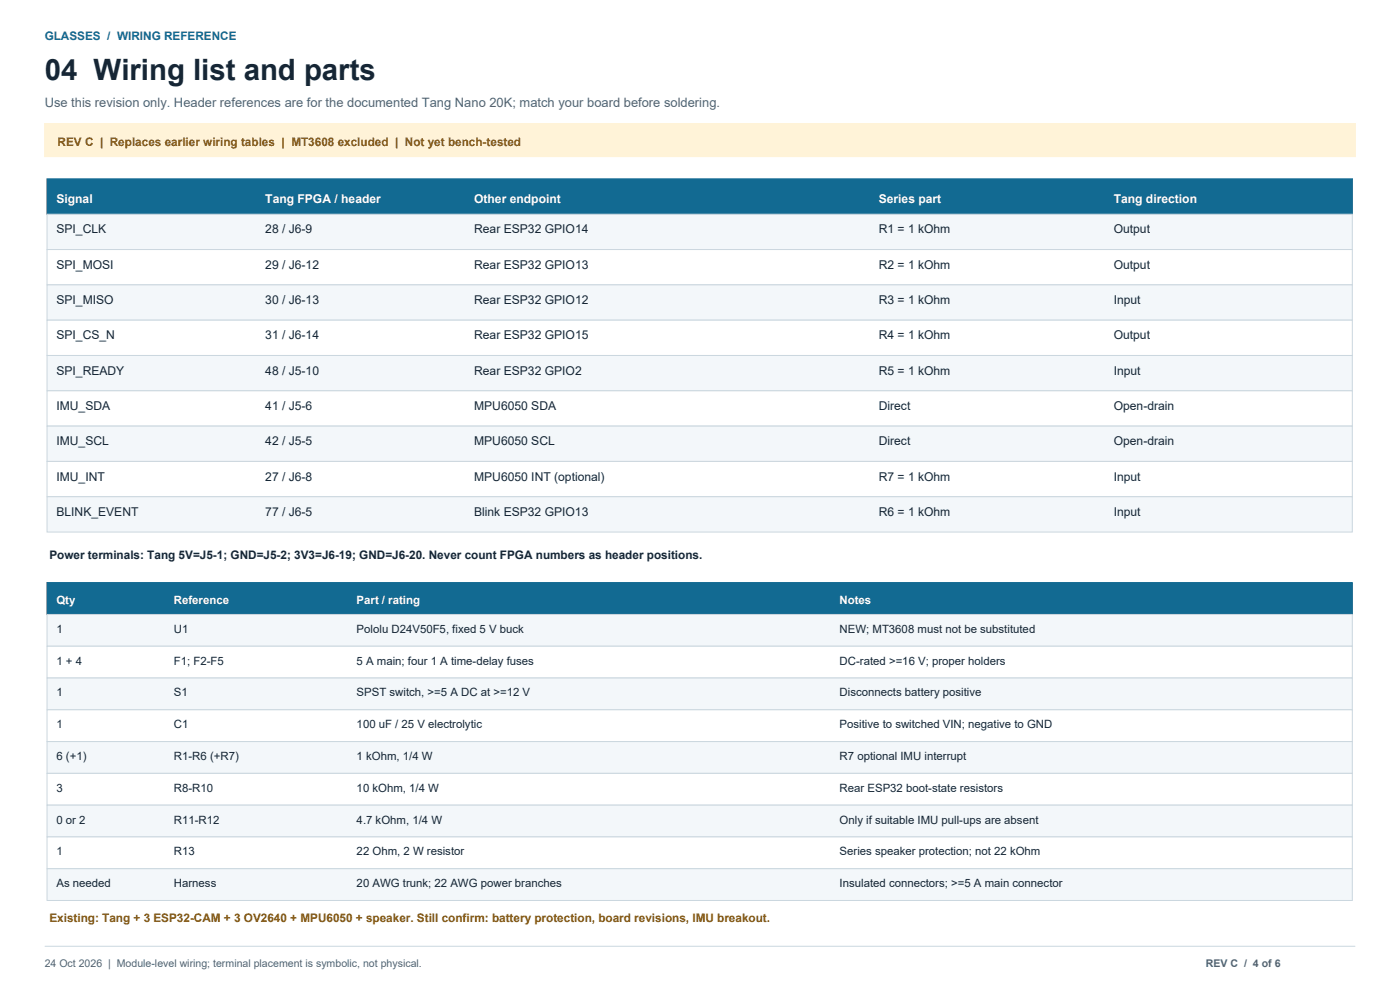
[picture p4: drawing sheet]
<svg xmlns="http://www.w3.org/2000/svg" width="420mm" height="297mm" viewBox="0 0 420 297" stroke-linecap="round" stroke-linejoin="round" font-family="sans-serif">
<defs><g id="words">
<text font-size="8.8" fill="#162635" x="13.4" y="24">04 Wiring list and parts</text>
<text font-size="3.9" fill="#4f6474" x="13.4" y="32.1">Use this revision only. Header references are for the documented Tang Nano 20K; match your board before soldering.</text>
<g font-size="3.6" fill="#fff">
<text x="16.9" y="60.7">Signal</text>
<text x="79.6" y="60.7">Tang FPGA / header</text>
<text x="142.2" y="60.7">Other endpoint</text>
<text x="263.6" y="60.7">Series part</text>
<text x="334.1" y="60.7">Tang direction</text>
</g>
<g font-size="3.6" fill="#162635">
<text x="16.9" y="70">SPI_CLK</text>
<text x="79.6" y="70">28 / J6-9</text>
<text x="142.2" y="70">Rear ESP32 GPIO14</text>
<text x="263.6" y="70">R1 = 1 kOhm</text>
<text x="334.1" y="70">Output</text>
<text x="16.9" y="80.5">SPI_MOSI</text>
<text x="79.6" y="80.5">29 / J6-12</text>
<text x="142.2" y="80.5">Rear ESP32 GPIO13</text>
<text x="263.6" y="80.5">R2 = 1 kOhm</text>
<text x="334.1" y="80.5">Output</text>
<text x="16.9" y="91.1">SPI_MISO</text>
<text x="79.6" y="91.1">30 / J6-13</text>
<text x="142.2" y="91.1">Rear ESP32 GPIO12</text>
<text x="263.6" y="91.1">R3 = 1 kOhm</text>
<text x="334.1" y="91.1">Input</text>
<text x="16.9" y="101.7">SPI_CS_N</text>
<text x="79.6" y="101.7">31 / J6-14</text>
<text x="142.2" y="101.7">Rear ESP32 GPIO15</text>
<text x="263.6" y="101.7">R4 = 1 kOhm</text>
<text x="334.1" y="101.7">Output</text>
<text x="16.9" y="112.3">SPI_READY</text>
<text x="79.6" y="112.3">48 / J5-10</text>
<text x="142.2" y="112.3">Rear ESP32 GPIO2</text>
<text x="263.6" y="112.3">R5 = 1 kOhm</text>
<text x="334.1" y="112.3">Input</text>
<text x="16.9" y="122.9">IMU_SDA</text>
<text x="79.6" y="122.9">41 / J5-6</text>
<text x="142.2" y="122.9">MPU6050 SDA</text>
<text x="263.6" y="122.9">Direct</text>
<text x="334.1" y="122.9">Open-drain</text>
<text x="16.9" y="133.5">IMU_SCL</text>
<text x="79.6" y="133.5">42 / J5-5</text>
<text x="142.2" y="133.5">MPU6050 SCL</text>
<text x="263.6" y="133.5">Direct</text>
<text x="334.1" y="133.5">Open-drain</text>
<text x="16.9" y="144">IMU_INT</text>
<text x="79.6" y="144">27 / J6-8</text>
<text x="142.2" y="144">MPU6050 INT (optional)</text>
<text x="263.6" y="144">R7 = 1 kOhm</text>
<text x="334.1" y="144">Input</text>
<text x="16.9" y="154.6">BLINK_EVENT</text>
<text x="79.6" y="154.6">77 / J6-5</text>
<text x="142.2" y="154.6">Blink ESP32 GPIO13</text>
<text x="263.6" y="154.6">R6 = 1 kOhm</text>
<text x="334.1" y="154.6">Input</text>
</g>
<text font-size="3.5" fill="#126a92" x="13.4" y="12">GLASSES / WIRING REFERENCE</text>
<g font-size="3.5" fill="#8d5600">
<text x="17.3" y="43.7">REV C | Replaces earlier wiring tables | MT3608 excluded | Not yet bench-tested</text>
<text x="14.8" y="276.2">Existing: Tang + 3 ESP32-CAM + 3 OV2640 + MPU6050 + speaker. Still confirm: battery protection, board revisions, IMU breakout.</text>
</g>
<text font-size="3.5" fill="#162635" x="14.8" y="167.6">Power terminals: Tang 5V=J5-1; GND=J5-2; 3V3=J6-19; GND=J6-20. Never count FPGA numbers as header positions.</text>
<g font-size="3.4" fill="#fff">
<text x="16.9" y="181">Qty</text>
<text x="52.2" y="181">Reference</text>
<text x="107" y="181">Part / rating</text>
<text x="251.9" y="181">Notes</text>
</g>
<g font-size="3.4" fill="#162635">
<text x="16.9" y="189.7">1</text>
<text x="52.2" y="189.7">U1</text>
<text x="107" y="189.7">Pololu D24V50F5, fixed 5 V buck</text>
<text x="251.9" y="189.7">NEW; MT3608 must not be substituted</text>
<text x="16.9" y="199.2">1 + 4</text>
<text x="52.2" y="199.2">F1; F2-F5</text>
<text x="107" y="199.2">5 A main; four 1 A time-delay fuses</text>
<text x="251.9" y="199.2">DC-rated &gt;=16 V; proper holders</text>
<text x="16.9" y="208.7">1</text>
<text x="52.2" y="208.7">S1</text>
<text x="107" y="208.7">SPST switch, &gt;=5 A DC at &gt;=12 V</text>
<text x="251.9" y="208.7">Disconnects battery positive</text>
<text x="16.9" y="218.3">1</text>
<text x="52.2" y="218.3">C1</text>
<text x="107" y="218.3">100 uF / 25 V electrolytic</text>
<text x="251.9" y="218.3">Positive to switched VIN; negative to GND</text>
<text x="16.9" y="227.8">6 (+1)</text>
<text x="52.2" y="227.8">R1-R6 (+R7)</text>
<text x="107" y="227.8">1 kOhm, 1/4 W</text>
<text x="251.9" y="227.8">R7 optional IMU interrupt</text>
<text x="16.9" y="237.3">3</text>
<text x="52.2" y="237.3">R8-R10</text>
<text x="107" y="237.3">10 kOhm, 1/4 W</text>
<text x="251.9" y="237.3">Rear ESP32 boot-state resistors</text>
<text x="16.9" y="246.8">0 or 2</text>
<text x="52.2" y="246.8">R11-R12</text>
<text x="107" y="246.8">4.7 kOhm, 1/4 W</text>
<text x="251.9" y="246.8">Only if suitable IMU pull-ups are absent</text>
<text x="16.9" y="256.4">1</text>
<text x="52.2" y="256.4">R13</text>
<text x="107" y="256.4">22 Ohm, 2 W resistor</text>
<text x="251.9" y="256.4">Series speaker protection; not 22 kOhm</text>
<text x="16.9" y="265.9">As needed</text>
<text x="52.2" y="265.9">Harness</text>
<text x="107" y="265.9">20 AWG trunk; 22 AWG power branches</text>
<text x="251.9" y="265.9">Insulated connectors; &gt;=5 A main connector</text>
</g>
<g font-size="3.2" fill="#4f6474">
<text x="13.4" y="289.9">24 Oct 2026 | Module-level wiring; terminal placement is symbolic, not physical.</text>
<text x="361.8" y="289.9">REV C / 4 of 6</text>
</g>
</g></defs>
<path d="M13.4 37h393.2v9.9h-393.2z" fill-rule="evenodd" fill="#fff3d8" stroke="#fff3d8" stroke-width=".35"/>
<path d="M14.1 53.6h391.6v10.6h-391.6z" fill-rule="evenodd" fill="#126a92" stroke="#126a92" stroke-width=".35"/>
<path d="M14.1 64.2h391.6v10.6h-391.6z" fill-rule="evenodd" fill="#f3f7fa" stroke="#cbd7df" stroke-width=".3"/>
<path d="M14.1 74.8h391.6v10.6h-391.6z" fill-rule="evenodd" fill="#fff" stroke="#cbd7df" stroke-width=".3"/>
<path d="M14.1 85.4h391.6v10.6h-391.6z" fill-rule="evenodd" fill="#f3f7fa" stroke="#cbd7df" stroke-width=".3"/>
<path d="M14.1 96h391.6v10.5h-391.6z" fill-rule="evenodd" fill="#fff" stroke="#cbd7df" stroke-width=".3"/>
<path d="M14.1 106.5h391.6v10.6h-391.6z" fill-rule="evenodd" fill="#f3f7fa" stroke="#cbd7df" stroke-width=".3"/>
<path d="M14.1 117.1h391.6v10.6h-391.6z" fill-rule="evenodd" fill="#fff" stroke="#cbd7df" stroke-width=".3"/>
<path d="M14.1 127.7h391.6v10.6h-391.6z" fill-rule="evenodd" fill="#f3f7fa" stroke="#cbd7df" stroke-width=".3"/>
<path d="M14.1 138.3h391.6v10.6h-391.6z" fill-rule="evenodd" fill="#fff" stroke="#cbd7df" stroke-width=".3"/>
<path d="M14.1 148.9h391.6v10.6h-391.6z" fill-rule="evenodd" fill="#f3f7fa" stroke="#cbd7df" stroke-width=".3"/>
<path d="M14.1 174.6h391.6v9.5h-391.6z" fill-rule="evenodd" fill="#126a92" stroke="#126a92" stroke-width=".35"/>
<path d="M14.1 184.1h391.6v9.6h-391.6z" fill-rule="evenodd" fill="#f3f7fa" stroke="#cbd7df" stroke-width=".3"/>
<path d="M14.1 193.7h391.6v9.5h-391.6z" fill-rule="evenodd" fill="#fff" stroke="#cbd7df" stroke-width=".3"/>
<path d="M14.1 203.2h391.6v9.5h-391.6z" fill-rule="evenodd" fill="#f3f7fa" stroke="#cbd7df" stroke-width=".3"/>
<path d="M14.1 212.7h391.6v9.6h-391.6z" fill-rule="evenodd" fill="#fff" stroke="#cbd7df" stroke-width=".3"/>
<path d="M14.1 222.3h391.6v9.5h-391.6z" fill-rule="evenodd" fill="#f3f7fa" stroke="#cbd7df" stroke-width=".3"/>
<path d="M14.1 231.8h391.6v9.5h-391.6z" fill-rule="evenodd" fill="#fff" stroke="#cbd7df" stroke-width=".3"/>
<path d="M14.1 241.3h391.6v9.5h-391.6z" fill-rule="evenodd" fill="#f3f7fa" stroke="#cbd7df" stroke-width=".3"/>
<path d="M14.1 250.8h391.6v9.6h-391.6z" fill-rule="evenodd" fill="#fff" stroke="#cbd7df" stroke-width=".3"/>
<path d="M14.1 260.4h391.6v9.5h-391.6z" fill-rule="evenodd" fill="#f3f7fa" stroke="#cbd7df" stroke-width=".3"/>
<path d="M13.4 283.6h393.2" fill="none" stroke="#cbd7df" stroke-width=".3"/>
<use href="#words"/>
</svg>
